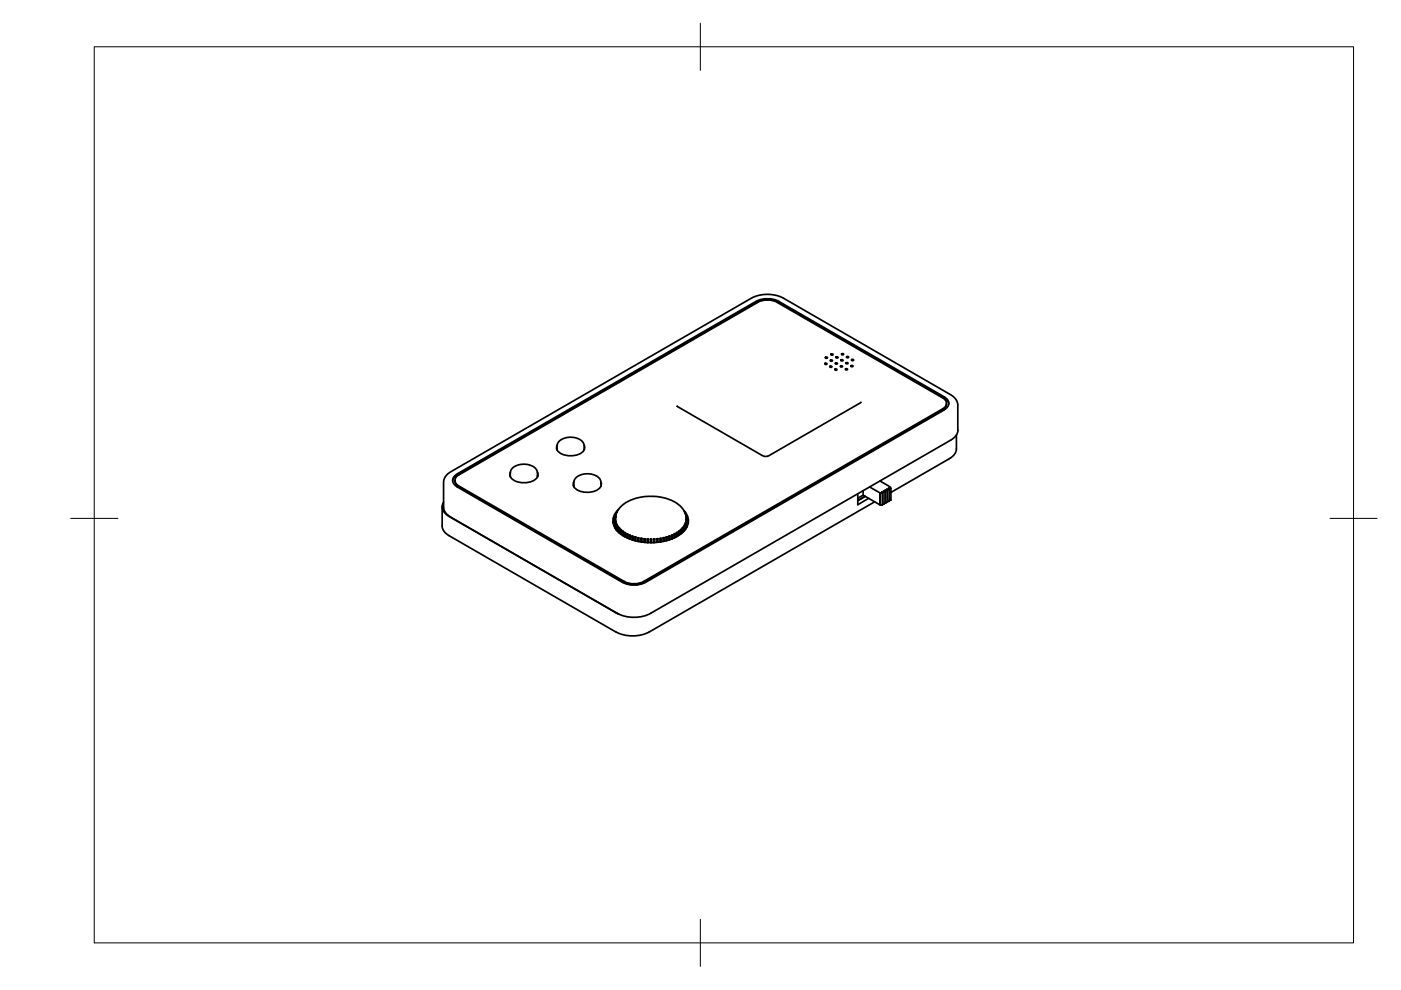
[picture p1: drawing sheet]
<svg xmlns="http://www.w3.org/2000/svg" width="297mm" height="210mm" viewBox="0 0 297 210" stroke-linecap="round" stroke-linejoin="round" font-family="sans-serif">
<!-- layer: Visible -->
<g fill="none" stroke="#000" stroke-width=".36">
<path d="M160.3 63.9l-63.3 36.6a1.46 1.46 0 0 0-1 1.4 1.46 1.46 0 0 0 1 1.3l35 20.3a5.4 5.4 0 0 0 4.8 0l63.4-36.6M160.3 64.1l-63.4 36.6M160.3 63.9a5.3 5.3 0 0 1 4.8 0l35.1 20.2a1.46 1.46 0 0 1 1 1.4 1.46 1.46 0 0 1-1 1.4M160.3 64.1a5.2 5.2 0 0 1 4.8 0l35.1 20.2a1.76 1.76 0 0 1 1 1.3M164.8 64.1l35 20.2a1.26 1.26 0 0 1 .9 1.2 1.26 1.26 0 0 1-.9 1.2l-63.3 36.6a4.5 4.5 0 0 1-4.1 0l-35.1-20.2a1.26 1.26 0 0 1-.8-1.2 1.26 1.26 0 0 1 .8-1.2M164.8 64.1a4.5 4.5 0 0 0-4.1 0l-63.4 36.6M174.9 77l.4 .1-.2 .2-.2-.2zM175 75.7l.5 .1-.3 .2-.2-.2zM176 77.7h.4l-.2 .2-.3-.2zM176.1 76.4l.4 .1-.2 .1-.3-.1zM176.2 75.1l.4 .1-.2 .1-.3-.1zM177 78.3l.5 .1-.3 .1-.2-.1z"/>
<path d="M177.2 77l.4 .1-.3 .1-.2-.1zM177.3 75.7l.4 .1-.2 .1-.3-.1zM178.2 77.6l.4 .1-.2 .1-.2-.1zM178.3 76.3l.5 .1-.3 .1-.2-.1zM178.5 75l.4 .1-.3 .1-.2-.1zM179.3 78.2l.4 .1-.2 .1-.3-.1zM179.4 76.9l.4 .1-.2 .1-.3-.1zM179.5 75.6l.4 .1-.2 .2-.2-.2zM180.5 77.5l.4 .1-.3 .2-.2-.2zM180.6 76.2l.4 .1-.2 .2-.3-.2zM118.1 95.2v.1M118.1 94.4a1.4 1.4 0 0 0 1.1 1.9 4.2 4.2 0 0 0 4.6-.8l.2-.7-.1-.4"/>
<path d="M123.9 95.2v.1M123.9 95.4l-.1-1.2a3.3 3.3 0 0 0-4.1-1.3 1.88 1.88 0 0 0-1.6 1.7v.8M182.6 85.3l-20 11.5-.9-.2-18.1-10.5M200.7 85.5v.2M200.7 85.7a1.45 1.45 0 0 1-.9 1.2l-63.3 36.6a4.5 4.5 0 0 1-4.1 0l-35.1-20.3a1.46 1.46 0 0 1-.8-1.3M202.8 92.2v3a2.42 2.42 0 0 1-1.5 2l-12.4 7.2M203.1 91.2v-5.6l-.5-1-.8-.8-35.9-20.7-2.1-.6h-2.2l-2.1 .6-64.1 37.1-.9 .7-.4 .9-.1 5.8M203.1 91.2a2.42 2.42 0 0 1-1.5 2.1l-63.7 36.7M93.7 107.5v4a2.42 2.42 0 0 0 1.5 2.1l35.4 20.4M94 106.5a2.08 2.08 0 0 0 1.2 3l35.4 20.4M94.1 107.6a2.42 2.42 0 0 0 1.4 2l35.4 20.4a7.8 7.8 0 0 0 7.1 0M97 100.7a1.76 1.76 0 0 0-1 1.2"/>
<path d="M108.2 101.1v-1.2a3.3 3.3 0 0 1 4.4-1.2h.1a1.71 1.71 0 0 1 1.2 1.6v.8M108.2 101h.1M113.9 100.1a1.4 1.4 0 0 1-1 1.9 4.2 4.2 0 0 1-4.6-.8l-.2-.7 .1-.4M114 100.9v.1M121.7 102.9l-.1 .2M121.7 102.1a1.37 1.37 0 0 0 1 1.9 4.3 4.3 0 0 0 4.6-.7l.2-.7-.1-.4M127.4 103.1v-1.1a3.4 3.4 0 0 0-4.6-1.2l-.6 .5-.4 .5-.1 1.4M130.2 110.1l.1 .2-.1 .4 .1-.3M130.2 110.6h-.2M130.2 110.7h-.2M130.3 110h.1M130.3 109.9l.1 .1"/>
<path d="M130.4 109.7l-.4 1.1 .4-.1M130.4 110.5l.1-.1 .1 .1M130.5 109.6l-.1 .1M130.5 110.2l-.1-.1v1.8M130.5 109.8l-.1-.1v.4l.1-.1M130.5 110.2v.2M130.5 110v.1M130.6 109.4l-.1 .3M130.6 110.6l-.2-.1v1.5M130.6 110.6v.2M130.6 109.3h-.1M130.6 110.8l.1 .1"/>
<path d="M130.7 109l-.1 .1M130.7 110.9h-.2v1.3M130.7 110.9v1.5M130.7 108.9h-.1M130.8 111.2l-.1 .1M130.8 111.2l.1 .1M130.8 108.5h.1M130.8 108.5v.1M130.9 111.3h-.2v1.1M130.9 111.3v1.3M131 111.6h-.1M131 111.6l.1 .1"/>
<path d="M131.1 111.7l-.2-.1v1.1M131.1 111.7v1.1M131.1 108a3.2 3.2 0 0 0 .7 5.4 12 12 0 0 0 12.8-.4 3.1 3.1 0 0 0 .4-4.8M131.3 111.9l.1 .1M131.3 111.9l-.1 .1M131.4 112h-.2v1M131.4 112v1.1M131.6 112.4v-.1l.2 .1M131.8 112.4h-.2v.8M131.8 112.4v1M132 112.7v-.1l.2 .1M132.2 112.7h-.2v.8"/>
<path d="M132.2 112.7v.9M132.4 113h.2M132.6 113h-.2v.8M132.6 113v.9M133.1 113.3l-.2-.1v.1M133.1 113.3h-.2v.7M133.1 113.3v.8M133.5 113.4l.2 .1M133.5 113.5v.8v-.8h.1v.8M134 113.6l.2 .1M134 113.7v.8v-.8h.2v.8M134.6 113.8l.2 .1"/>
<path d="M134.6 113.8v.8M134.6 113.8l.1 .1M134.8 113.9h-.1v.8M134.8 113.9v.8M135.2 114h.3M135.3 114.8v-.7h.2v.7M135.3 114.1l-.1 .7M135.9 114.1l.2 .1M135.9 114.1v.8M135.9 114.1l.1 .1M136.1 114.2h-.1v.7M136.1 114.2v.7"/>
<path d="M136.5 114.2v.8M136.5 114.2l.1 .1M136.6 114.2h.2M136.8 114.3h-.2v.7M136.8 114.3v.7M137.2 114.3v.7M137.2 114.3l.1 .1M137.2 114.3h.3M137.5 114.3l-.2 .1v.7M137.5 114.3v.8M138 115.1v-.7l.1-.1v.8M138 114.4l-.1-.1v.8"/>
<path d="M138.1 114.3h-.2M138.7 114.4l-.1-.1v.8M138.8 114.3l-.1 .7M138.8 114.3v.7M138.8 114.3h-.2M139.3 114.3v.7M139.3 114.3h.1M139.5 114.2l-.1 .8M139.5 114.2v.8M139.5 114.2h-.2M140.1 114.2h-.2v.7M140.2 114.1h-.3"/>
<path d="M140.2 114.9v-.8l-.1 .8M140.6 114v.8M140.6 114l.1 .1M140.8 114.8v-.8l-.1 .8M140.8 114h-.2M141.4 113.9h-.2v.8M141.4 113.8v.8M141.4 113.8l-.2 .1M141.8 113.7v.8M141.8 113.7h.2M142 113.6v.8M142 113.6l-.2 .1"/>
<path d="M142.5 113.5h-.1v.8M142.6 114.2v-.8l-.1 .8M142.6 113.4l-.2 .1M143.1 113.3h-.2v.8M143.1 114v-.9v.9M143.1 113.1l-.2 .1M143.6 112.9v.8zM143.6 113h-.2v.8M143.6 112.9l-.2 .1M144 112.6v.8M144 112.6l-.1 .1M144 112.7h-.1v.9"/>
<path d="M144.4 112.2l-.1 .1M144.4 112.2v1M144.4 112.3l-.1 .1v.9M144.6 112h.2v.9M144.8 112h-.2v1M145 111.5l.1 1.1M145 111.5l-.1 .1M145.1 111.6l-.2 .1v1M145.2 108.5v.1M145.2 111.1l-.1 .2M145.3 108.9l.1 .2M145.3 111.2l-.2 .1v1.2"/>
<path d="M145.3 110.9l.1-.1 .1 1.2M145.4 108.9h-.1M145.4 109.2l.2 .9M145.4 110.5v.3M145.4 110.5l.1-.1 .1 1.5M145.5 110.9h-.2v1.4l-.1-1.1M145.5 110v.1M145.5 110l.1 1.8M145.5 110a5.2 5.2 0 0 0-4.3-4.3l-2.7-.5-2.7 .2-2.4 .8-1.3 .7-.6 .6a3.5 3.5 0 0 0-1 2.5M145.5 110h.1M145.5 109.3h-.1M145.6 110.5h-.2"/>
<path d="M145.6 109.7h-.1M145.6 109.9l.3 .9M145.6 110.1l-.1 .3M181.9 104.7v2.3l2.3-1.3M183 105l-1.1 .6M183.4 105.2l-1.5 .9M183.5 105.3l-1.6 .9M184.4 103.2l2.2 1.3v2.6l-3.6-2.1v-1M185.4 106.4l-47.7 27.6a7.8 7.8 0 0 1-7.1 0M186.6 102l2.2 1.3 .1 2.8-.4-.1M187.4 104.4l-.5-.1 .2 .3v2.5h-.5v-2.6l.5 .1M187.8 104.2l-.5-.1 .1 2.8h-.3"/>
<path d="M188.2 104l-.5-.1 .1 .3v2.5h-.4M188.5 103.8l-.5-.1 .2 .3v2.5l-.4-.1M188.9 103.5h-.5l.1 .3v2.5l-.3-.1M130.6 129.9l.7 .3"/>
</g>
<circle cx="130.5" cy="109.7" r=".18" fill="#000"/>
<!-- layer: BORDER -->
<path d="M20 9.9h267v190h-267zM148.5 4.9v10M15 109.9h10M282 109.9h10M148.5 194.9v10" fill="none" stroke="#000" stroke-width=".21"/>
</svg>
